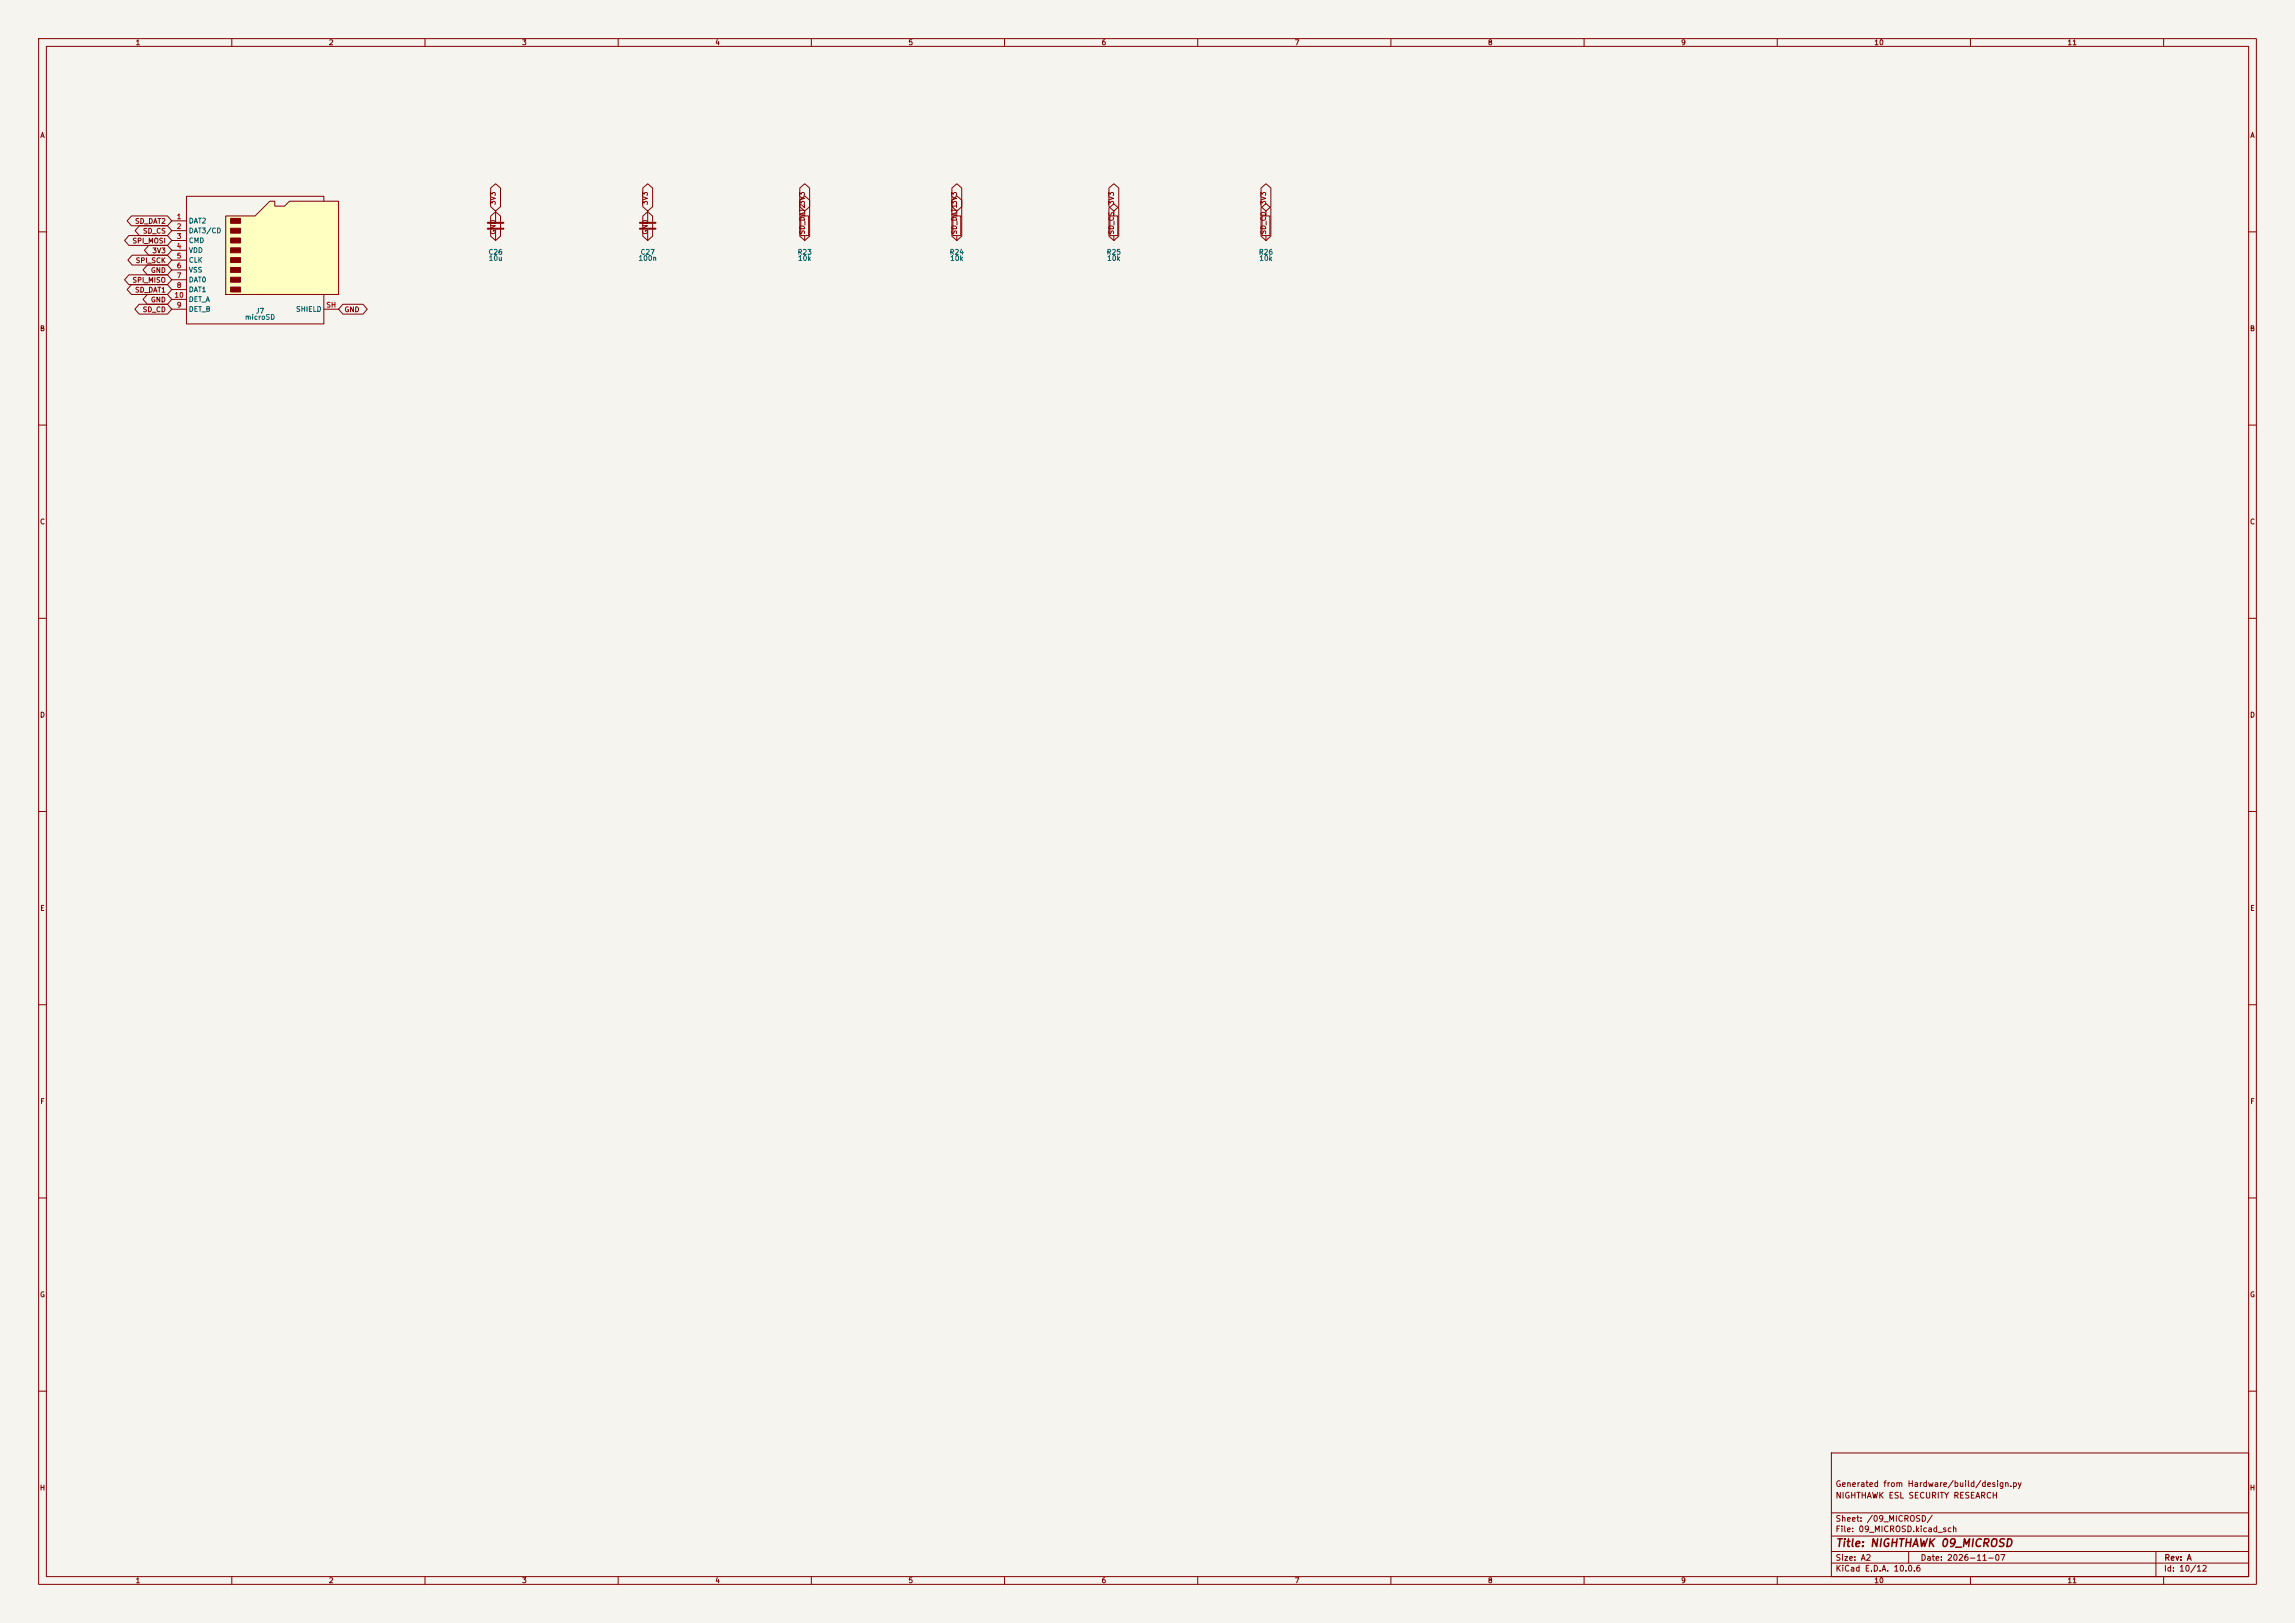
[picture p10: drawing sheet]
<svg xmlns="http://www.w3.org/2000/svg" width="594mm" height="420mm" viewBox="0 0 594 420" stroke-linecap="round" stroke-linejoin="round" font-family="sans-serif">
<defs><g id="words">
<text font-size="2" fill="#840000" x="475" y="400.8">Title: NIGHTHAWK 09_MICROSD</text>
<g font-size="1.5" fill="#840000">
<text x="475" y="388.1">NIGHTHAWK ESL SECURITY RESEARCH</text>
<text x="475" y="385.1">Generated from Hardware/build/design.py</text>
<text x="475" y="394.1">Sheet: /09_MICROSD/</text>
<text x="475" y="396.8">File: 09_MICROSD.kicad_sch</text>
<text x="475" y="407">KiCad E.D.A. 10.0.6</text>
<text x="475" y="404.2">Size: A2</text>
<text x="497" y="404.2">Date: 2026-11-07</text>
<text x="560" y="407">Id: 10/12</text>
<text x="560.1" y="404.2">Rev: A</text>
</g>
<g font-size="1.3" fill="#840000">
<text x="35" y="12">1</text>
<text x="85" y="12">2</text>
<text x="135" y="12">3</text>
<text x="185" y="12">4</text>
<text x="235" y="12">5</text>
<text x="285" y="12">6</text>
<text x="335" y="12">7</text>
<text x="385" y="12">8</text>
<text x="435" y="12">9</text>
<text x="485" y="12">10</text>
<text x="535" y="12">11</text>
<text x="10.3" y="36">A</text>
<text x="582.3" y="36">A</text>
<text x="128.6" y="53.2" transform="rotate(-90 128.6 53.2)">3V3</text>
<text x="168" y="53.2" transform="rotate(-90 168 53.2)">3V3</text>
<text x="288.6" y="53.2" transform="rotate(-90 288.6 53.2)">3V3</text>
<text x="328" y="53.2" transform="rotate(-90 328 53.2)">3V3</text>
<text x="34.8" y="58.2">SD_DAT2</text>
<text x="34.1" y="63.3">SPI_MOSI</text>
<text x="36.9" y="60.7">SD_CS</text>
<text x="39.3" y="65.8">3V3</text>
<text x="128.6" y="60.8" transform="rotate(-90 128.6 60.8)">GND</text>
<text x="168" y="60.8" transform="rotate(-90 168 60.8)">GND</text>
<text x="208.6" y="60.8" transform="rotate(-90 208.6 60.8)">SD_DAT23V3</text>
<text x="248" y="60.8" transform="rotate(-90 248 60.8)">SD_DAT13V3</text>
<text x="288.6" y="60.8" transform="rotate(-90 288.6 60.8)">SD_CS</text>
<text x="328" y="60.8" transform="rotate(-90 328 60.8)">SD_CD</text>
<text x="35" y="68.4">SPI_SCK</text>
<text x="38.9" y="70.9">GND</text>
<text x="34.1" y="73.4">SPI_MISO</text>
<text x="34.8" y="76">SD_DAT1</text>
<text x="36.8" y="81.1">SD_CD</text>
<text x="38.9" y="78.5">GND</text>
<text x="89" y="81.1">GND</text>
<text x="10.2" y="86">B</text>
<text x="582.2" y="86">B</text>
<text x="10.2" y="136">C</text>
<text x="582.2" y="136">C</text>
<text x="10.2" y="186">D</text>
<text x="582.2" y="186">D</text>
<text x="10.3" y="236">E</text>
<text x="582.3" y="236">E</text>
<text x="10.3" y="286">F</text>
<text x="582.3" y="286">F</text>
<text x="10.2" y="336">G</text>
<text x="582.2" y="336">G</text>
<text x="10.2" y="386">H</text>
<text x="582.2" y="386">H</text>
<text x="35" y="410">1</text>
<text x="85" y="410">2</text>
<text x="135" y="410">3</text>
<text x="185" y="410">4</text>
<text x="235" y="410">5</text>
<text x="285" y="410">6</text>
<text x="335" y="410">7</text>
<text x="385" y="410">8</text>
<text x="435" y="410">9</text>
<text x="485" y="410">10</text>
<text x="535" y="410">11</text>
</g>
<g font-size="1.3" fill="#a90000">
<text x="45.6" y="57">1</text>
<text x="45.6" y="59.6">2</text>
<text x="45.6" y="62.1">3</text>
<text x="45.6" y="64.6">4</text>
<text x="45.6" y="67.2">5</text>
<text x="45.6" y="69.7">6</text>
<text x="45" y="77.3">10</text>
<text x="45.6" y="72.3">7</text>
<text x="45.6" y="74.8">8</text>
<text x="45.6" y="79.9">9</text>
<text x="84.3" y="79.9">SH</text>
</g>
<g font-size="1.3" fill="#006464">
<text x="48.7" y="58.1">DAT2</text>
<text x="48.7" y="60.7">DAT3/CD</text>
<text x="48.7" y="63.2">CMD</text>
<text x="48.7" y="65.7">VDD</text>
<text x="48.7" y="68.3">CLK</text>
<text x="48.7" y="70.8">VSS</text>
<text x="126.3" y="66.2">C26</text>
<text x="126.4" y="67.8">10u</text>
<text x="165.1" y="67.8">100n</text>
<text x="165.7" y="66.2">C27</text>
<text x="206.3" y="66.2">R23</text>
<text x="206.4" y="67.8">10k</text>
<text x="245.7" y="66.2">R24</text>
<text x="245.8" y="67.8">10k</text>
<text x="286.3" y="66.2">R25</text>
<text x="286.4" y="67.8">10k</text>
<text x="325.7" y="66.2">R26</text>
<text x="325.8" y="67.8">10k</text>
<text x="48.7" y="73.4">DAT0</text>
<text x="48.7" y="75.9">DAT1</text>
<text x="48.7" y="81">DET_B</text>
<text x="48.7" y="78.4">DET_A</text>
<text x="63.3" y="83">microSD</text>
<text x="66.1" y="81.4">J7</text>
<text x="76.5" y="81">SHIELD</text>
</g>
</g></defs>
<path d="M0 0h594v420h-594z" fill="#f5f4ef" stroke="#f5f4ef" stroke-width=".26"/>
<g fill="none" stroke="#840000" stroke-width=".26">
<path d="M10 10h574v400h-574zM12 12h570v396h-570zM60 10v2M110 10v2M160 10v2M210 10v2M260 10v2M310 10v2M360 10v2M410 10v2M460 10v2M510 10v2"/>
<path d="M560 10v2M128.3 54.6v2.8M128.3 59.4v2.8M207.3 55.9h2v5.1h-2zM208.3 54.6v1.3M287.3 55.9h2v5.1h-2zM288.3 54.6v1.3M10 60h2M208.3 61v1.2M288.3 61v1.2M582 60h2M10 110h2"/>
<path d="M582 110h2M10 160h2M582 160h2M10 210h2M582 210h2M10 260h2M582 260h2M10 310h2M582 310h2M10 360h2M474 376h108v32h-108zM582 360h2"/>
<path d="M474 397.5h108M474 391.5h108M60 408v2M110 408v2M160 408v2M210 408v2M260 408v2M310 408v2M360 408v2M410 408v2M460 408v2M474 404.5h108"/>
<path d="M474 401.5h108M494 401.5v3M510 408v2M558 401.5v6.5M560 408v2"/>
</g>
<path d="M126.2 57.7h4.1M126.2 59.2h4.1" fill="none" stroke="#840000" stroke-width=".51"/>
<path d="M58.4 55.9h7.6l3.8-3.8h1.3v1.2h2.6l1.2-1.2h12.7v24.1h-29.2z" fill="#ffffc2"/>
<g fill="none" stroke="#840000" stroke-width=".26">
<path d="M34 55.9h9.3l1.1 1.3-1.1 1.2h-9.3l-1.1-1.2zM36.1 58.4h7.2l1.1 1.3-1.1 1.3h-7.2l-1.1-1.3zM44.4 57.2h3.9M44.4 59.7h3.9M58.4 55.9h7.6l3.8-3.8h1.3v1.2h2.6l1.2-1.2h12.7v24.1h-29.2zM83.8 52.1v-1.3h-35.5v33h35.5v-7.6M127 48.7l1.3-1.2 1.2 1.2v4.8l-1.2 1.1-1.3-1.1zM127 55.9l1.3-1.1 1.2 1.1v5.2l-1.2 1.1-1.3-1.1zM166.4 48.7l1.2-1.2 1.3 1.2v4.8l-1.3 1.1-1.2-1.1zM166.4 55.9l1.2-1.1 1.3 1.1v5.2l-1.3 1.1-1.2-1.1zM167.6 54.6v2.8M167.6 59.4v2.8"/>
<path d="M207 51.8l1.3-1.1 1.3 1.1v9.3l-1.3 1.1-1.3-1.1zM207 48.7l1.3-1.2 1.3 1.2v4.8l-1.3 1.1-1.3-1.1zM246.4 51.8l1.2-1.1 1.3 1.1v9.3l-1.3 1.1-1.2-1.1zM246.4 48.7l1.2-1.2 1.3 1.2v4.8l-1.3 1.1-1.2-1.1zM246.6 55.9h2.1v5.1h-2.1zM247.6 54.6v1.3M287 48.7l1.3-1.2 1.3 1.2v4.8l-1.3 1.1-1.3-1.1zM287 53.9l1.3-1.2 1.3 1.2v7.2l-1.3 1.1-1.3-1.1zM326.4 53.8l1.3-1.1 1.2 1.1v7.3l-1.2 1.1-1.3-1.1zM326.4 48.7l1.3-1.2 1.2 1.2v4.8l-1.2 1.1-1.3-1.1zM326.6 55.9h2.1v5.1h-2.1zM327.7 54.6v1.3"/>
<path d="M33.4 61h9.9l1.1 1.2-1.1 1.3h-9.9l-1.2-1.3zM33.4 71.1h9.9l1.1 1.3-1.1 1.3h-9.9l-1.2-1.3zM34 73.7h9.3l1.1 1.2-1.1 1.3h-9.3l-1.1-1.3zM34.2 66h9.1l1.1 1.3-1.1 1.3h-9.1l-1.1-1.3zM36 78.7h7.3l1.1 1.3-1.1 1.3h-7.3l-1.1-1.3zM38.1 68.6h5.2l1.1 1.3-1.1 1.2h-5.2l-1.1-1.2zM38.1 76.2h5.2l1.1 1.3-1.1 1.2h-5.2l-1.1-1.2zM38.5 63.5h4.8l1.1 1.3-1.1 1.2h-4.8l-1.1-1.2zM44.4 62.2h3.9M44.4 64.8h3.9M44.4 67.3h3.9M44.4 69.9h3.9"/>
<path d="M44.4 72.4h3.9M44.4 74.9h3.9M44.4 77.5h3.9M88.7 78.7h5.2l1.2 1.3-1.2 1.3h-5.2l-1.1-1.3zM247.6 61v1.2M327.7 61v1.2M44.4 80h3.9M83.8 80h3.8"/>
</g>
<g fill="#840000" stroke="#840000" stroke-width=".26">
<path d="M59.7 56.5h2.5v1.3h-2.5z"/>
<path d="M59.7 59.1h2.5v1.2h-2.5z"/>
<path d="M59.7 61.6h2.5v1.3h-2.5z"/>
<path d="M59.7 64.1h2.5v1.3h-2.5z"/>
<path d="M59.7 66.7h2.5v1.2h-2.5z"/>
<path d="M59.7 69.2h2.5v1.3h-2.5z"/>
<path d="M59.7 71.8h2.5v1.2h-2.5z"/>
<path d="M59.7 74.3h2.5v1.3h-2.5z"/>
</g>
<path d="M165.6 57.7h4.1M165.6 59.2h4.1" fill="none" stroke="#840000" stroke-width=".51"/>
<use href="#words"/>
</svg>
